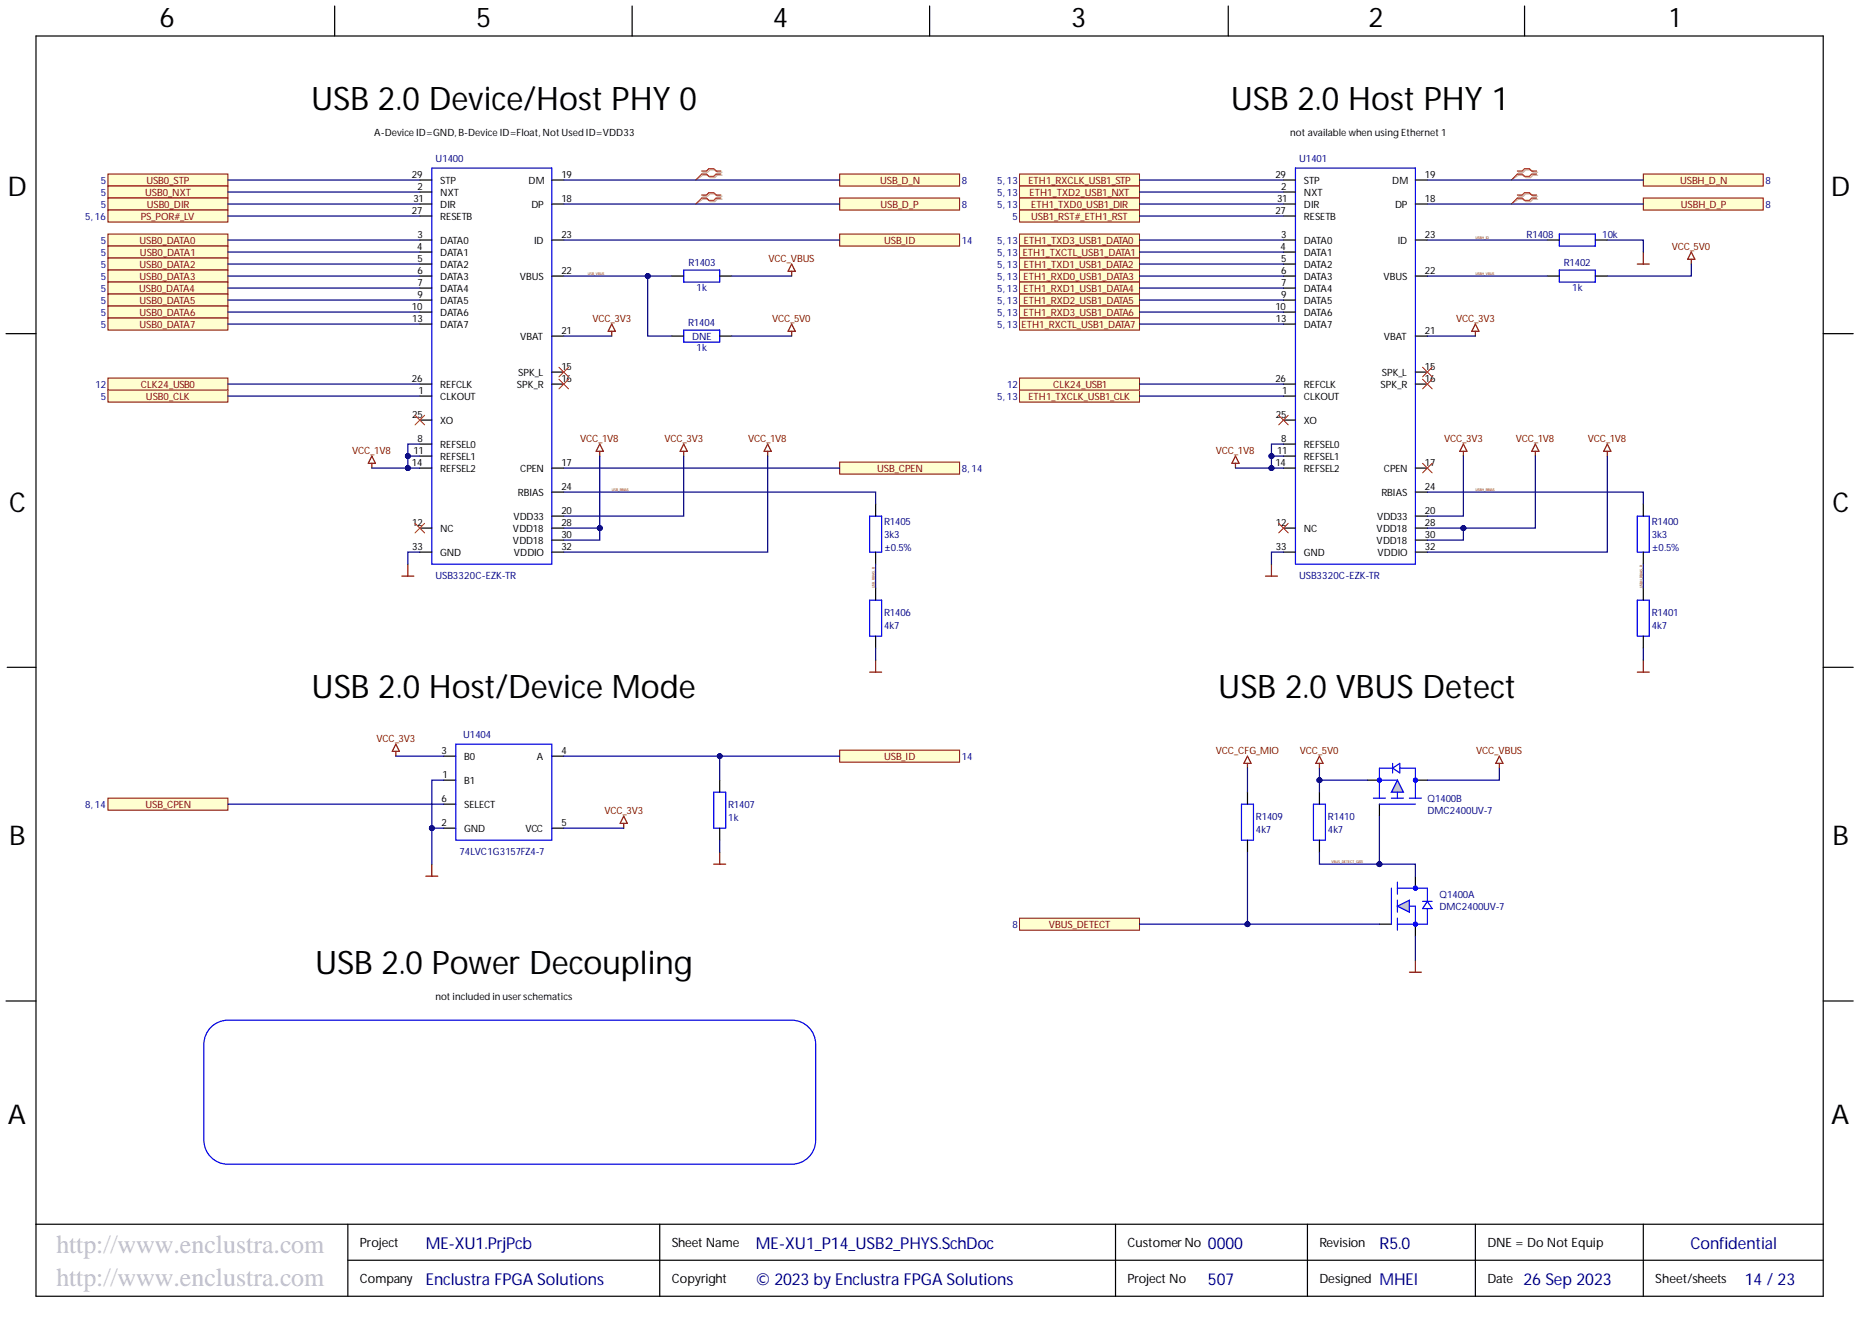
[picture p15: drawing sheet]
<svg xmlns="http://www.w3.org/2000/svg" width="393mm" height="282mm" viewBox="0 0 393 282" stroke-linecap="round" stroke-linejoin="round" font-family="sans-serif">
<defs><g id="words">
<g font-size="6.9">
<text x="65.8" y="23.2">USB 2.0 Device/Host PHY 0</text>
<text x="260.3" y="23.2">USB 2.0 Host PHY 1</text>
<text x="65.9" y="147.5">USB 2.0 Host/Device Mode</text>
<text x="257.6" y="147.5">USB 2.0 VBUS Detect</text>
<text x="66.6" y="205.9">USB 2.0 Power Decoupling</text>
</g>
<g font-size="5.8">
<text x="33.7" y="5.7">6</text>
<text x="100.7" y="5.7">5</text>
<text x="163.4" y="5.7">4</text>
<text x="226.5" y="5.7">3</text>
<text x="289.4" y="5.7">2</text>
<text x="353.1" y="5.7">1</text>
<text x="1.6" y="41.5">D</text>
<text x="387.2" y="41.5">D</text>
<text x="1.9" y="108.2">C</text>
<text x="387.5" y="108.2">C</text>
<text x="1.9" y="178.8">B</text>
<text x="387.5" y="178.8">B</text>
<text x="1.7" y="237.6">A</text>
<text x="387.3" y="237.6">A</text>
</g>
<g font-size="5.5" fill="#c0c0c0">
<text x="11.9" y="265">http://www.enclustra.com</text>
<text x="11.9" y="271.9">http://www.enclustra.com</text>
</g>
<g font-size="3.5" fill="#000080">
<text x="90.1" y="264.1">ME-XU1.PrjPcb</text>
<text x="159.8" y="264.1">ME-XU1_P14_USB2_PHYS.SchDoc</text>
<text x="255.4" y="264.1">0000</text>
<text x="357.5" y="264.1">Confidential</text>
<text x="90.1" y="271.7">Enclustra FPGA Solutions</text>
<text x="159.8" y="271.7">© 2023 by Enclustra FPGA Solutions</text>
<text x="255.4" y="271.7">507</text>
<text x="291.7" y="271.7">MHEI</text>
<text x="322.2" y="271.7">26 Sep 2023</text>
<text x="369" y="271.7">14 / 23</text>
</g>
<text font-size="3.5" fill="#00007c" x="291.7" y="264.1">R5.0</text>
<g font-size="2.7">
<text x="76.1" y="263.8">Project</text>
<text x="142.1" y="263.8">Sheet Name</text>
<text x="238.4" y="263.8">CustomerNo</text>
<text x="279" y="263.8">Revision</text>
<text x="314.5" y="263.8">DNE = Do Not Equip</text>
<text x="76.1" y="271.4">Company</text>
<text x="142.1" y="271.4">Copyright</text>
<text x="238.4" y="271.4">Project No</text>
<text x="279" y="271.4">Designed</text>
<text x="314.5" y="271.4">Date</text>
<text x="350.1" y="271.4">Sheet/sheets</text>
</g>
<g font-size="2.1">
<text x="79.1" y="28.8">A-Device ID=GND, B-Device ID=Float, Not Used ID=VDD33</text>
<text x="272.9" y="28.8">not available when using Ethernet 1</text>
<text x="87.1" y="37.6">29</text>
<text x="88.3" y="40.1">2</text>
<text x="93.1" y="41.5">NXT</text>
<text x="93.1" y="38.9">STP</text>
<text x="111.8" y="38.9">DM</text>
<text x="118.7" y="37.6">19</text>
<text x="269.7" y="37.6">29</text>
<text x="270.9" y="40.1">2</text>
<text x="275.7" y="41.5">NXT</text>
<text x="275.7" y="38.9">STP</text>
<text x="294.4" y="38.9">DM</text>
<text x="301.4" y="37.6">19</text>
<text x="87.1" y="45.2">27</text>
<text x="87.4" y="42.6">31</text>
<text x="93.1" y="46.5">RESETB</text>
<text x="93.1" y="44">DIR</text>
<text x="112.4" y="44">DP</text>
<text x="118.7" y="42.6">18</text>
<text x="269.7" y="45.2">27</text>
<text x="270.1" y="42.6">31</text>
<text x="275.7" y="46.5">RESETB</text>
<text x="275.7" y="44">DIR</text>
<text x="295" y="44">DP</text>
<text x="301.4" y="42.6">18</text>
<text x="88.2" y="52.8">4</text>
<text x="88.3" y="50.3">3</text>
<text x="93.1" y="51.6">DATA0</text>
<text x="113" y="51.6">ID</text>
<text x="118.7" y="50.3">23</text>
<text x="270.8" y="52.8">4</text>
<text x="270.9" y="50.3">3</text>
<text x="275.7" y="51.6">DATA0</text>
<text x="295.6" y="51.6">ID</text>
<text x="301.4" y="50.3">23</text>
<text x="88.3" y="55.3">5</text>
<text x="88.3" y="57.9">6</text>
<text x="93.1" y="54.1">DATA1</text>
<text x="93.1" y="56.7">DATA2</text>
<text x="93.1" y="59.2">DATA3</text>
<text x="109.9" y="59.2">VBUS</text>
<text x="118.7" y="57.9">22</text>
<text x="270.9" y="55.3">5</text>
<text x="270.9" y="57.9">6</text>
<text x="275.7" y="54.1">DATA1</text>
<text x="275.7" y="56.7">DATA2</text>
<text x="275.7" y="59.2">DATA3</text>
<text x="292.6" y="59.2">VBUS</text>
<text x="301.4" y="57.9">22</text>
<text x="87.1" y="65.5">10</text>
<text x="88.3" y="60.4">7</text>
<text x="88.3" y="62.9">9</text>
<text x="93.1" y="61.8">DATA4</text>
<text x="93.1" y="64.3">DATA5</text>
<text x="269.7" y="65.5">10</text>
<text x="270.9" y="60.4">7</text>
<text x="270.9" y="62.9">9</text>
<text x="275.7" y="61.8">DATA4</text>
<text x="275.7" y="64.3">DATA5</text>
<text x="87.2" y="68">13</text>
<text x="93.1" y="66.8">DATA6</text>
<text x="93.1" y="69.4">DATA7</text>
<text x="110" y="71.9">VBAT</text>
<text x="118.7" y="70.6">21</text>
<text x="269.8" y="68">13</text>
<text x="275.7" y="66.8">DATA6</text>
<text x="275.7" y="69.4">DATA7</text>
<text x="292.6" y="71.9">VBAT</text>
<text x="301.4" y="70.6">21</text>
<text x="87.1" y="80.7">26</text>
<text x="88.5" y="83.2">1</text>
<text x="93.1" y="82.1">REFCLK</text>
<text x="109.3" y="82.1">SPK_R</text>
<text x="109.6" y="79.5">SPK_L</text>
<text x="118.7" y="78.2">15</text>
<text x="118.7" y="80.7">16</text>
<text x="269.7" y="80.7">26</text>
<text x="271.2" y="83.2">1</text>
<text x="275.7" y="82.1">REFCLK</text>
<text x="292" y="82.1">SPK_R</text>
<text x="292.2" y="79.5">SPK_L</text>
<text x="301.4" y="78.2">15</text>
<text x="301.4" y="80.7">16</text>
<text x="87.2" y="88.3">25</text>
<text x="93.1" y="84.6">CLKOUT</text>
<text x="93.1" y="89.7">XO</text>
<text x="269.8" y="88.3">25</text>
<text x="275.7" y="84.6">CLKOUT</text>
<text x="275.7" y="89.7">XO</text>
<text x="87.4" y="95.9">11</text>
<text x="88.3" y="93.4">8</text>
<text x="93.1" y="94.8">REFSEL0</text>
<text x="270.1" y="95.9">11</text>
<text x="270.9" y="93.4">8</text>
<text x="275.7" y="94.8">REFSEL0</text>
<text x="87.1" y="98.5">14</text>
<text x="93.1" y="97.3">REFSEL1</text>
<text x="93.1" y="99.8">REFSEL2</text>
<text x="110" y="99.8">CPEN</text>
<text x="118.7" y="98.5">17</text>
<text x="269.7" y="98.5">14</text>
<text x="275.7" y="97.3">REFSEL1</text>
<text x="275.7" y="99.8">REFSEL2</text>
<text x="292.6" y="99.8">CPEN</text>
<text x="301.4" y="98.5">17</text>
<text x="109.5" y="104.9">RBIAS</text>
<text x="118.7" y="103.5">24</text>
<text x="292.1" y="104.9">RBIAS</text>
<text x="301.4" y="103.5">24</text>
<text x="87.2" y="111.2">12</text>
<text x="93.1" y="112.5">NC</text>
<text x="108.5" y="112.5">VDD18</text>
<text x="108.6" y="110">VDD33</text>
<text x="118.7" y="108.6">20</text>
<text x="118.7" y="111.2">28</text>
<text x="118.7" y="113.7">30</text>
<text x="269.8" y="111.2">12</text>
<text x="275.7" y="112.5">NC</text>
<text x="291.1" y="112.5">VDD18</text>
<text x="291.2" y="110">VDD33</text>
<text x="301.4" y="108.6">20</text>
<text x="301.4" y="111.2">28</text>
<text x="301.4" y="113.7">30</text>
<text x="87.2" y="116.2">33</text>
<text x="93.1" y="117.6">GND</text>
<text x="108.5" y="115.1">VDD18</text>
<text x="108.7" y="117.6">VDDIO</text>
<text x="118.7" y="116.2">32</text>
<text x="269.8" y="116.2">33</text>
<text x="275.7" y="117.6">GND</text>
<text x="291.1" y="115.1">VDD18</text>
<text x="291.3" y="117.6">VDDIO</text>
<text x="301.4" y="116.2">32</text>
<text x="93.3" y="159.4">3</text>
<text x="98.2" y="160.7">B0</text>
<text x="113.6" y="160.7">A</text>
<text x="118.7" y="159.4">4</text>
<text x="93.6" y="164.5">1</text>
<text x="98.2" y="165.8">B1</text>
<text x="93.3" y="169.5">6</text>
<text x="98.2" y="170.9">SELECT</text>
<text x="93.3" y="174.6">2</text>
<text x="98.2" y="176">GND</text>
<text x="111.1" y="176">VCC</text>
<text x="118.7" y="174.6">5</text>
<text x="92.1" y="211.5">not included in userschematics</text>
</g>
<g font-size="2.1" fill="#000080">
<text x="92.1" y="34.3">U1400</text>
<text x="274.7" y="34.3">U1401</text>
<text x="21.3" y="38.9">5</text>
<text x="21.3" y="41.5">5</text>
<text x="203.4" y="38.9">8</text>
<text x="210.9" y="38.9">5, 13</text>
<text x="210.9" y="41.5">5, 13</text>
<text x="373.4" y="38.9">8</text>
<text x="18" y="46.5">5, 16</text>
<text x="21.3" y="44">5</text>
<text x="203.4" y="44">8</text>
<text x="210.9" y="44">5, 13</text>
<text x="214.1" y="46.5">5</text>
<text x="373.4" y="44">8</text>
<text x="21.3" y="51.6">5</text>
<text x="203.4" y="51.6">14</text>
<text x="210.9" y="51.6">5, 13</text>
<text x="322.8" y="50.3">R1408</text>
<text x="338.8" y="50.3">10k</text>
<text x="21.3" y="54.1">5</text>
<text x="21.3" y="56.7">5</text>
<text x="21.3" y="59.2">5</text>
<text x="145.6" y="56.3">R1403</text>
<text x="210.9" y="54.1">5, 13</text>
<text x="210.9" y="56.7">5, 13</text>
<text x="210.9" y="59.2">5, 13</text>
<text x="330.7" y="56.3">R1402</text>
<text x="21.3" y="61.8">5</text>
<text x="21.3" y="64.3">5</text>
<text x="147.3" y="61.6">1k</text>
<text x="210.9" y="61.8">5, 13</text>
<text x="210.9" y="64.3">5, 13</text>
<text x="332.5" y="61.6">1k</text>
<text x="21.3" y="66.8">5</text>
<text x="21.3" y="69.4">5</text>
<text x="145.5" y="69">R1404</text>
<text x="146.4" y="71.8">DNE</text>
<text x="210.9" y="66.8">5, 13</text>
<text x="210.9" y="69.4">5, 13</text>
<text x="147.3" y="74.3">1k</text>
<text x="20.2" y="82.1">12</text>
<text x="213" y="82.1">12</text>
<text x="21.3" y="84.6">5</text>
<text x="210.9" y="84.6">5, 13</text>
<text x="203.4" y="99.8">8, 14</text>
<text x="187" y="110.9">R1405</text>
<text x="187" y="113.8">3k3</text>
<text x="349.3" y="110.9">R1400</text>
<text x="349.3" y="113.8">3k3</text>
<text x="187" y="116.5">±0.5%</text>
<text x="349.3" y="116.5">±0.5%</text>
<text x="92.1" y="122.3">USB3320C-EZK-TR</text>
<text x="274.7" y="122.3">USB3320C-EZK-TR</text>
<text x="187" y="130.2">R1406</text>
<text x="349.3" y="130.2">R1401</text>
<text x="187" y="133">4k7</text>
<text x="349.3" y="133">4k7</text>
<text x="97.9" y="156.1">U1404</text>
<text x="203.4" y="160.7">14</text>
<text x="18" y="170.9">8, 14</text>
<text x="154" y="170.8">R1407</text>
<text x="154" y="173.6">1k</text>
<text x="265.6" y="173.3">R1409</text>
<text x="280.8" y="173.3">R1410</text>
<text x="301.9" y="169.5">Q1400B</text>
<text x="301.9" y="172.1">DMC2400UV-7</text>
<text x="265.6" y="176.1">4k7</text>
<text x="280.8" y="176.1">4k7</text>
<text x="97.2" y="180.7">74LVC1G3157FZ4-7</text>
<text x="304.4" y="189.8">Q1400A</text>
<text x="214.1" y="196.3">8</text>
<text x="304.4" y="192.4">DMC2400UV-7</text>
</g>
<g font-size="2.1" fill="#800000">
<text x="30.7" y="41.5">USB0_NXT</text>
<text x="30.9" y="38.9">USB0_STP</text>
<text x="186.1" y="38.9">USB_D_N</text>
<text x="217.5" y="38.9">ETH1_RXCLK_USB1_STP</text>
<text x="217.7" y="41.5">ETH1_TXD2_USB1_NXT</text>
<text x="355.3" y="38.9">USBH_D_N</text>
<text x="29.8" y="46.5">PS_POR#_LV</text>
<text x="31" y="44">USB0_DIR</text>
<text x="186.2" y="44">USB_D_P</text>
<text x="218.1" y="44">ETH1_TXD0_USB1_DIR</text>
<text x="218.1" y="46.5">USB1_RST#_ETH1_RST</text>
<text x="355.5" y="44">USBH_D_P</text>
<text x="29.5" y="51.6">USB0_DATA0</text>
<text x="187" y="51.6">USB_ID</text>
<text x="216.5" y="51.6">ETH1_TXD3_USB1_DATA0</text>
<text x="353.5" y="52.8">VCC_5V0</text>
<text x="29.5" y="56.7">USB0_DATA2</text>
<text x="29.5" y="59.2">USB0_DATA3</text>
<text x="29.6" y="54.1">USB0_DATA1</text>
<text x="162.5" y="55.3">VCC_VBUS</text>
<text x="216.3" y="54.1">ETH1_TXCTL_USB1_DATA1</text>
<text x="216.5" y="59.2">ETH1_RXD0_USB1_DATA3</text>
<text x="216.5" y="56.7">ETH1_TXD1_USB1_DATA2</text>
<text x="29.4" y="61.8">USB0_DATA4</text>
<text x="29.5" y="64.3">USB0_DATA5</text>
<text x="216.5" y="61.8">ETH1_RXD1_USB1_DATA4</text>
<text x="216.5" y="64.3">ETH1_RXD2_USB1_DATA5</text>
<text x="29.5" y="66.8">USB0_DATA6</text>
<text x="29.5" y="69.4">USB0_DATA7</text>
<text x="125.3" y="68">VCC_3V3</text>
<text x="163.3" y="68">VCC_5V0</text>
<text x="216" y="69.4">ETH1_RXCTL_USB1_DATA7</text>
<text x="216.5" y="66.8">ETH1_RXD3_USB1_DATA6</text>
<text x="307.9" y="68">VCC_3V3</text>
<text x="29.8" y="82.1">CLK24_USB0</text>
<text x="222.7" y="82.1">CLK24_USB1</text>
<text x="30.9" y="84.6">USB0_CLK</text>
<text x="217.5" y="84.6">ETH1_TXCLK_USB1_CLK</text>
<text x="74.5" y="95.9">VCC_1V8</text>
<text x="122.7" y="93.4">VCC_1V8</text>
<text x="140.5" y="93.4">VCC_3V3</text>
<text x="158.2" y="93.4">VCC_1V8</text>
<text x="257.1" y="95.9">VCC_1V8</text>
<text x="305.4" y="93.4">VCC_3V3</text>
<text x="320.5" y="93.4">VCC_1V8</text>
<text x="335.8" y="93.4">VCC_1V8</text>
<text x="185.5" y="99.8">USB_CPEN</text>
<text x="79.7" y="156.8">VCC_3V3</text>
<text x="187" y="160.7">USB_ID</text>
<text x="257.1" y="159.4">VCC_CFG_MIO</text>
<text x="274.9" y="159.4">VCC_5V0</text>
<text x="312.2" y="159.4">VCC_VBUS</text>
<text x="30.8" y="170.9">USB_CPEN</text>
<text x="127.8" y="172.1">VCC_3V3</text>
<text x="221.8" y="196.3">VBUS_DETECT</text>
</g>
<g font-size=".8" fill="#800000">
<text x="312" y="50.6">USBH_ID</text>
<text x="124.3" y="58.2">USB_VBUS</text>
<text x="312" y="58.2">USBH_VBUS</text>
<text x="129.4" y="103.9">USB_RBIAS</text>
<text x="312" y="103.9">USBH_RBIAS</text>
<text x="185" y="124.4" transform="rotate(-90 185 124.4)">USB_RBIAS_R</text>
<text x="347.4" y="124.4" transform="rotate(-90 347.4 124.4)">USBH_RBIAS_R</text>
<text x="281.6" y="182.6">VBUS_DETECT_GATE</text>
</g>
</g></defs>
<g fill="none" stroke="#000" stroke-width=".25">
<path d="M7.6 7.6h378v266.5h-378zM70.8 1.3v6.3M133.7 1.3v6.3M196.6 1.3v6.3M259.8 1.3v6.3M322.4 1.3v6.3M88.8 38.1h2.5M116.7 38.1h2.5M271.4 38.1h2.6M299.3 38.1h2.6M88.8 40.6h2.5M88.8 50.8h2.5"/>
<path d="M88.8 53.3h2.5M88.8 55.8h2.5M88.8 58.4h2.5M88.8 43.1h2.5M88.8 45.7h2.5M116.7 50.8h2.5M116.7 58.4h2.5M116.7 43.1h2.5M142.1 58.4h2.5M152.2 58.4h2.5M271.4 40.6h2.6M271.4 50.8h2.6"/>
<path d="M271.4 53.3h2.6M271.4 55.8h2.6M271.4 58.4h2.6M271.4 43.1h2.6M271.4 45.7h2.6M299.3 50.8h2.6M299.3 58.4h2.6M299.3 43.1h2.6M327.2 50.8h2.6M327.2 58.4h2.6M337.4 50.8h2.5M337.4 58.4h2.5"/>
<path d="M1.3 70.6h6.3M88.8 60.9h2.5M88.8 63.4h2.5M88.8 66h2.5M88.8 68.5h2.5M116.7 78.7h2.5M116.7 71.1h2.5M142.1 71.1h2.5M152.2 71.1h2.5M271.4 60.9h2.6M271.4 63.4h2.6M271.4 66h2.6"/>
<path d="M271.4 68.5h2.6M299.3 78.7h2.6M299.3 71.1h2.6M385.6 70.6h6.3M88.8 83.8h2.5M88.8 93.9h2.5M88.8 96.4h2.5M88.8 99h2.5M88.8 81.2h2.5M88.8 88.8h2.5M116.7 99h2.5M116.7 81.2h2.5"/>
<path d="M271.4 83.8h2.6M271.4 93.9h2.6M271.4 96.4h2.6M271.4 99h2.6M271.4 81.2h2.6M271.4 88.8h2.6M299.3 99h2.6M299.3 81.2h2.6M88.8 111.7h2.5M88.8 116.7h2.5M116.7 111.7h2.5M116.7 109.1h2.5"/>
<path d="M116.7 104.1h2.5M116.7 114.2h2.5M116.7 116.7h2.5M271.4 111.7h2.6M271.4 116.7h2.6M299.3 111.7h2.6M299.3 109.1h2.6M299.3 104.1h2.6M299.3 114.2h2.6M299.3 116.7h2.6M185.2 124.4v2.5M185.2 134.5v2.5"/>
<path d="M347.5 124.4v2.5M347.5 134.5v2.5M1.5 141.1h6.1M93.9 159.9h2.5M116.7 159.9h2.5M385.6 141.1h6.3M93.9 165h2.5M93.9 170h2.5M93.9 175.1h2.5M116.7 175.1h2.5M152.2 165v2.5M152.2 175.1v2.6"/>
<path d="M263.8 167.5v2.5M263.8 177.7v2.5M279 167.5v2.5M279 177.7v2.5M1.3 211.7h6.3M385.6 211.7h6.3M7.6 258.9h378M73.6 258.9v15.2M139.5 258.9v15.2M235.9 258.9v15.2M276.5 258.9v15.2M312 258.9v15.2"/>
<path d="M347.5 258.9v15.2M73.6 266.5h312"/>
</g>
<path d="M91.3 35.5h25.4v83.8h-25.4zM274 35.5h25.3v83.8h-25.3zM144.6 57.1h7.6v2.5h-7.6zM329.8 57.1h7.6v2.5h-7.6zM329.8 49.5h7.6v2.5h-7.6zM144.6 69.8h7.6v2.5h-7.6zM183.9 126.9h2.5v7.6h-2.5zM346.3 126.9h2.5v7.6h-2.5zM96.4 157.4h20.3v20.3h-20.3zM150.9 167.5h2.6v7.6h-2.6zM262.5 170h2.6v7.7h-2.6zM277.8 170h2.5v7.7h-2.5z" fill="none" stroke="#00f" stroke-width=".25"/>
<path d="M22.8 36.8h25.4v2.5h-25.4z" fill-rule="evenodd" fill="#ffffd0"/>
<path d="M22.8 36.8h25.4v2.5h-25.4z" fill="none" stroke="#800000" stroke-width=".21"/>
<path d="M22.8 39.3h25.4v2.6h-25.4z" fill-rule="evenodd" fill="#ffffd0"/>
<path d="M22.8 39.3h25.4v2.6h-25.4z" fill="none" stroke="#800000" stroke-width=".21"/>
<path d="M22.8 41.9h25.4v2.5h-25.4z" fill-rule="evenodd" fill="#ffffd0"/>
<path d="M22.8 41.9h25.4v2.5h-25.4z" fill="none" stroke="#800000" stroke-width=".21"/>
<path d="M22.8 44.4h25.4v2.6h-25.4z" fill-rule="evenodd" fill="#ffffd0"/>
<path d="M22.8 44.4h25.4v2.6h-25.4z" fill="none" stroke="#800000" stroke-width=".21"/>
<path d="M22.8 82.5h25.4v2.5h-25.4z" fill-rule="evenodd" fill="#ffffd0"/>
<path d="M22.8 82.5h25.4v2.5h-25.4z" fill="none" stroke="#800000" stroke-width=".21"/>
<path d="M129.4 68.5l.7 1.5h-1.5zM129.4 70v1.1M86.2 119.3v2.5M85 121.8h2.5" fill="none" stroke="#800000" stroke-width=".25"/>
<path d="M22.8 49.5h25.4v2.5h-25.4z" fill-rule="evenodd" fill="#ffffd0"/>
<path d="M22.8 49.5h25.4v2.5h-25.4z" fill="none" stroke="#800000" stroke-width=".21"/>
<path d="M22.8 52h25.4v2.6h-25.4z" fill-rule="evenodd" fill="#ffffd0"/>
<path d="M22.8 52h25.4v2.6h-25.4z" fill="none" stroke="#800000" stroke-width=".21"/>
<path d="M22.8 54.6h25.4v2.5h-25.4z" fill-rule="evenodd" fill="#ffffd0"/>
<path d="M22.8 54.6h25.4v2.5h-25.4z" fill="none" stroke="#800000" stroke-width=".21"/>
<path d="M22.8 57.1h25.4v2.5h-25.4z" fill-rule="evenodd" fill="#ffffd0"/>
<path d="M22.8 57.1h25.4v2.5h-25.4z" fill="none" stroke="#800000" stroke-width=".21"/>
<path d="M22.8 59.6h25.4v2.6h-25.4z" fill-rule="evenodd" fill="#ffffd0"/>
<path d="M22.8 59.6h25.4v2.6h-25.4z" fill="none" stroke="#800000" stroke-width=".21"/>
<path d="M22.8 62.2h25.4v2.5h-25.4z" fill-rule="evenodd" fill="#ffffd0"/>
<path d="M22.8 62.2h25.4v2.5h-25.4z" fill="none" stroke="#800000" stroke-width=".21"/>
<path d="M22.8 64.7h25.4v2.6h-25.4z" fill-rule="evenodd" fill="#ffffd0"/>
<path d="M22.8 64.7h25.4v2.6h-25.4z" fill="none" stroke="#800000" stroke-width=".21"/>
<path d="M22.8 67.3h25.4v2.5h-25.4z" fill-rule="evenodd" fill="#ffffd0"/>
<path d="M22.8 67.3h25.4v2.5h-25.4z" fill="none" stroke="#800000" stroke-width=".21"/>
<path d="M177.6 36.8h25.3v2.5h-25.3z" fill-rule="evenodd" fill="#ffffd0"/>
<path d="M177.6 36.8h25.3v2.5h-25.3z" fill="none" stroke="#800000" stroke-width=".21"/>
<path d="M177.6 41.9h25.3v2.5h-25.3z" fill-rule="evenodd" fill="#ffffd0"/>
<path d="M177.6 41.9h25.3v2.5h-25.3z" fill="none" stroke="#800000" stroke-width=".21"/>
<path d="M144.6 93.9l.7 1.5h-1.5zM144.6 95.4v1M185.2 139.6v2.5M183.9 142.1h2.5" fill="none" stroke="#800000" stroke-width=".25"/>
<path d="M177.6 97.7h25.3v2.5h-25.3z" fill-rule="evenodd" fill="#ffffd0"/>
<path d="M177.6 97.7h25.3v2.5h-25.3z" fill="none" stroke="#800000" stroke-width=".21"/>
<g fill="none" stroke="#800000" stroke-width=".25">
<path d="M167.4 57.4v1M167.4 55.8l.8 1.6h-1.5zM167.4 68.5l.8 1.5h-1.5zM167.4 70v1.1M78.6 96.4l.8 1.6h-1.5zM78.6 98v1M126.8 93.9l.8 1.5h-1.5zM126.8 95.4v1M162.3 93.9l.8 1.5h-1.5zM162.3 95.4v1M131.9 172.6l.8 1.5h-1.6zM131.9 174.1v1"/>
<path d="M90.1 185.3h2.5M91.3 182.7v2.6"/>
</g>
<path d="M22.8 168.8h25.4v2.5h-25.4z" fill-rule="evenodd" fill="#ffffd0"/>
<path d="M22.8 168.8h25.4v2.5h-25.4z" fill="none" stroke="#800000" stroke-width=".21"/>
<path d="M177.6 158.6h25.3v2.6h-25.3z" fill-rule="evenodd" fill="#ffffd0"/>
<path d="M177.6 158.6h25.3v2.6h-25.3z" fill="none" stroke="#800000" stroke-width=".21"/>
<path d="M83.7 157.4l.8 1.5h-1.6zM83.7 158.9v1M150.9 182.7h2.6M152.2 180.2v2.5" fill="none" stroke="#800000" stroke-width=".25"/>
<path d="M215.6 36.8h25.4v2.5h-25.4z" fill-rule="evenodd" fill="#ffffd0"/>
<path d="M215.6 36.8h25.4v2.5h-25.4z" fill="none" stroke="#800000" stroke-width=".21"/>
<path d="M215.6 39.3h25.4v2.6h-25.4z" fill-rule="evenodd" fill="#ffffd0"/>
<path d="M215.6 39.3h25.4v2.6h-25.4z" fill="none" stroke="#800000" stroke-width=".21"/>
<path d="M215.6 41.9h25.4v2.5h-25.4z" fill-rule="evenodd" fill="#ffffd0"/>
<path d="M215.6 41.9h25.4v2.5h-25.4z" fill="none" stroke="#800000" stroke-width=".21"/>
<path d="M215.6 44.4h25.4v2.6h-25.4z" fill-rule="evenodd" fill="#ffffd0"/>
<path d="M215.6 44.4h25.4v2.6h-25.4z" fill="none" stroke="#800000" stroke-width=".21"/>
<path d="M215.6 82.5h25.4v2.5h-25.4z" fill-rule="evenodd" fill="#ffffd0"/>
<path d="M215.6 82.5h25.4v2.5h-25.4z" fill="none" stroke="#800000" stroke-width=".21"/>
<path d="M312 68.5l.8 1.5h-1.6zM312 70v1.1M268.9 119.3v2.5M267.6 121.8h2.6" fill="none" stroke="#800000" stroke-width=".25"/>
<path d="M215.6 49.5h25.4v2.5h-25.4z" fill-rule="evenodd" fill="#ffffd0"/>
<path d="M215.6 49.5h25.4v2.5h-25.4z" fill="none" stroke="#800000" stroke-width=".21"/>
<path d="M215.6 52h25.4v2.6h-25.4z" fill-rule="evenodd" fill="#ffffd0"/>
<path d="M215.6 52h25.4v2.6h-25.4z" fill="none" stroke="#800000" stroke-width=".21"/>
<path d="M215.6 54.6h25.4v2.5h-25.4z" fill-rule="evenodd" fill="#ffffd0"/>
<path d="M215.6 54.6h25.4v2.5h-25.4z" fill="none" stroke="#800000" stroke-width=".21"/>
<path d="M215.6 57.1h25.4v2.5h-25.4z" fill-rule="evenodd" fill="#ffffd0"/>
<path d="M215.6 57.1h25.4v2.5h-25.4z" fill="none" stroke="#800000" stroke-width=".21"/>
<path d="M215.6 59.6h25.4v2.6h-25.4z" fill-rule="evenodd" fill="#ffffd0"/>
<path d="M215.6 59.6h25.4v2.6h-25.4z" fill="none" stroke="#800000" stroke-width=".21"/>
<path d="M215.6 62.2h25.4v2.5h-25.4z" fill-rule="evenodd" fill="#ffffd0"/>
<path d="M215.6 62.2h25.4v2.5h-25.4z" fill="none" stroke="#800000" stroke-width=".21"/>
<path d="M215.6 64.7h25.4v2.6h-25.4z" fill-rule="evenodd" fill="#ffffd0"/>
<path d="M215.6 64.7h25.4v2.6h-25.4z" fill="none" stroke="#800000" stroke-width=".21"/>
<path d="M215.6 67.3h25.4v2.5h-25.4z" fill-rule="evenodd" fill="#ffffd0"/>
<path d="M215.6 67.3h25.4v2.5h-25.4z" fill="none" stroke="#800000" stroke-width=".21"/>
<path d="M347.5 36.8h25.4v2.5h-25.4z" fill-rule="evenodd" fill="#ffffd0"/>
<path d="M347.5 36.8h25.4v2.5h-25.4z" fill="none" stroke="#800000" stroke-width=".21"/>
<path d="M347.5 41.9h25.4v2.5h-25.4z" fill-rule="evenodd" fill="#ffffd0"/>
<path d="M347.5 41.9h25.4v2.5h-25.4z" fill="none" stroke="#800000" stroke-width=".21"/>
<path d="M357.7 53.3l.7 1.5h-1.5zM357.7 54.8v1M261.3 96.4l.7 1.6h-1.5zM261.3 98v1M309.5 93.9l.7 1.5h-1.5zM309.5 95.4v1M324.7 93.9l.8 1.5h-1.6zM324.7 95.4v1M339.9 93.9l.8 1.5h-1.6zM339.9 95.4v1M347.5 139.6v2.5M346.3 142.1h2.5" fill="none" stroke="#800000" stroke-width=".25"/>
<path d="M22.8 79.9h25.4v2.6h-25.4z" fill-rule="evenodd" fill="#ffffd0"/>
<path d="M22.8 79.9h25.4v2.6h-25.4z" fill="none" stroke="#800000" stroke-width=".21"/>
<path d="M215.6 79.9h25.4v2.6h-25.4z" fill-rule="evenodd" fill="#ffffd0"/>
<path d="M215.6 79.9h25.4v2.6h-25.4z" fill="none" stroke="#800000" stroke-width=".21"/>
<path d="M177.6 49.5h25.3v2.5h-25.3z" fill-rule="evenodd" fill="#ffffd0"/>
<path d="M177.6 49.5h25.3v2.5h-25.3z" fill="none" stroke="#800000" stroke-width=".21"/>
<path d="M279 159.9l.8 1.5h-1.5zM279 161.4v1" fill="none" stroke="#800000" stroke-width=".25"/>
<path d="M215.6 194.2h25.4v2.5h-25.4z" fill-rule="evenodd" fill="#ffffd0"/>
<path d="M215.6 194.2h25.4v2.5h-25.4z" fill="none" stroke="#800000" stroke-width=".21"/>
<path d="M346.3 55.8h2.5M347.5 53.3v2.5M263.8 159.9l.8 1.5h-1.6zM317.1 159.9l.7 1.5h-1.5zM263.8 161.4v1M317.1 161.4v1M298.1 205.6h2.5M299.3 203v2.6" fill="none" stroke="#800000" stroke-width=".25"/>
<g fill="none" stroke="#f00" stroke-width=".21">
<path d="M148.4 36.8l-1.3 1.3M320.9 36.8l-1.3 1.3M148.4 41.9l-1.3 1.2M320.9 41.9l-1.3 1.2M118.2 77.7l2 2M120.2 77.7l-2 2M300.8 77.7l2.1 2M302.9 77.7l-2.1 2M87.8 87.8l2 2M89.8 87.8l-2 2M118.2 80.2l2 2M120.2 80.2l-2 2"/>
<path d="M270.4 87.8l2 2M272.4 87.8l-2 2M300.8 80.2l2.1 2M300.8 98l2.1 2M302.9 80.2l-2.1 2M302.9 98l-2.1 2M87.8 110.7l2 2M89.8 110.7l-2 2M270.4 110.7l2 2M272.4 110.7l-2 2"/>
</g>
<path d="M183.9 109.1h2.5v7.6h-2.5zM346.3 109.1h2.5v7.6h-2.5zM295.5 186.5v2.6M295.5 190.3v2.6M295.5 194.2v2.5M44.9 216.9a5.1 5.1 0 0 1 3.3-1.2h119.2a5.1 5.1 0 0 1 5.1 5.1v20.3a5.1 5.1 0 0 1-5.1 5.1h-119.2a5.1 5.1 0 0 1-5.1-5.1v-20.3a5.1 5.1 0 0 1 1.8-3.9z" fill="none" stroke="#00f" stroke-width=".25"/>
<path d="M185.2 106.6v2.5M185.2 116.7v2.6M347.5 106.6v2.5M347.5 116.7v2.6M291.7 195.4h2.6M299.3 185.3v2.5M299.3 195.4v2.6" fill="none" stroke="#000" stroke-width=".25"/>
<path d="M148.6 36.4h1.1l.5-.5h1l.5 .5h1M148.6 37.1h1.1l.5 .5h1l.5-.5h1M321.1 36.4h1.1l.5-.5h1l.5 .5h1M321.1 37.1h1.1l.5 .5h1l.5-.5h1M148.6 41.5h1.1l.5-.5h1l.5 .5h1M148.6 42.1h1.1l.5 .5h1l.5-.5h1M321.1 41.5h1.1l.5-.5h1l.5 .5h1M321.1 42.1h1.1l.5 .5h1l.5-.5h1" fill="none" stroke="#d0a3a3" stroke-width=".25"/>
<path d="M148.6 37.1l-1.5 1M321.1 37.1l-1.5 1M148.6 42.1l-1.5 1M321.1 42.1l-1.5 1" fill="none" stroke="#d0a3a3" stroke-width=".21"/>
<path d="M148.4 36.2h1l.5-.5h1l.5 .5h1.1M148.4 36.8h1l.5 .5h1l.5-.5h1.1M320.9 36.2h1l.5-.5h1l.5 .5h1M320.9 36.8h1l.5 .5h1l.5-.5h1M148.4 41.2h1l.5-.5h1l.5 .5h1.1M148.4 41.9h1l.5 .5h1l.5-.5h1.1M320.9 41.2h1l.5-.5h1l.5 .5h1M320.9 41.9h1l.5 .5h1l.5-.5h1" fill="none" stroke="#f00" stroke-width=".25"/>
<path d="M295.5 191.6l2.6-1.3v2.6z" fill="#c0c0c0"/>
<path d="M290.4 168.8h2.6M294.3 168.8h2.5M298.1 168.8h2.5M294.3 187.8v7.6M295.5 191.6l2.6-1.3v2.6zM295.5 187.8h6.4v2.8M298.1 191.6h1.2v3.8M300.8 190.6h2.1M301.9 190.6l1 1.5h-2.1zM301.9 192.1v3.3h-6.4" fill="none" stroke="#00f" stroke-width=".25"/>
<g fill="none" stroke="#00f" stroke-width=".76">
<circle cx="299.3" cy="187.8" r=".15"/>
<circle cx="299.3" cy="195.4" r=".15"/>
</g>
<path d="M289.2 165h2.5M291.7 170v2.6M299.3 165h2.6" fill="none" stroke="#000" stroke-width=".25"/>
<path d="M295.5 165l1.3 2.5h-2.5z" fill="#c0c0c0"/>
<path d="M291.7 170h7.6M291.7 165h3.8M294.5 162.4l1.5-1v2zM294.5 162.4h-2.8v6.4M294.5 161.4v2M295.5 165l1.3 2.5h-2.5zM295.5 167.5v1.3M296 162.4h3.3v6.4" fill="none" stroke="#00f" stroke-width=".25"/>
<g fill="none" stroke="#00f" stroke-width=".76">
<circle cx="291.7" cy="165" r=".15"/>
<circle cx="299.3" cy="165" r=".15"/>
</g>
<path d="M88.8 116.7h-2.6v2.6M185.2 137v2.6M91.3 175.1h2.6" fill="none" stroke="#000080" stroke-width=".25"/>
<circle cx="91.3" cy="175.1" r=".51" fill="#000080"/>
<circle cx="91.3" cy="175.1" r=".51" fill="none" stroke="#000080" stroke-width=".21"/>
<path d="M93.9 165h-2.6v10.1" fill="none" stroke="#000080" stroke-width=".25"/>
<circle cx="91.3" cy="175.1" r=".51" fill="#000080"/>
<circle cx="91.3" cy="175.1" r=".51" fill="none" stroke="#000080" stroke-width=".21"/>
<path d="M91.3 175.1v7.6" fill="none" stroke="#000080" stroke-width=".25"/>
<circle cx="91.3" cy="175.1" r=".51" fill="#000080"/>
<circle cx="91.3" cy="175.1" r=".51" fill="none" stroke="#000080" stroke-width=".21"/>
<path d="M339.9 50.8h7.6v2.5M86.2 96.4h2.6M271.4 116.7h-2.5v2.6M347.5 137v2.6M152.2 177.7v2.5M299.3 198v5" fill="none" stroke="#000080" stroke-width=".25"/>
<circle cx="86.2" cy="96.4" r=".51" fill="#000080"/>
<circle cx="86.2" cy="96.4" r=".51" fill="none" stroke="#000080" stroke-width=".21"/>
<path d="M86.2 99h2.6" fill="none" stroke="#000080" stroke-width=".25"/>
<circle cx="86.2" cy="99" r=".51" fill="#000080"/>
<circle cx="86.2" cy="99" r=".51" fill="none" stroke="#000080" stroke-width=".21"/>
<path d="M78.6 99h7.6" fill="none" stroke="#000080" stroke-width=".25"/>
<circle cx="86.2" cy="99" r=".51" fill="#000080"/>
<circle cx="86.2" cy="99" r=".51" fill="none" stroke="#000080" stroke-width=".21"/>
<path d="M88.8 93.9h-2.6v2.5M162.3 96.4v20.3h-43.1" fill="none" stroke="#000080" stroke-width=".25"/>
<circle cx="86.2" cy="96.4" r=".51" fill="#000080"/>
<circle cx="86.2" cy="96.4" r=".51" fill="none" stroke="#000080" stroke-width=".21"/>
<path d="M119.2 111.7h7.6" fill="none" stroke="#000080" stroke-width=".25"/>
<circle cx="126.8" cy="111.7" r=".51" fill="#000080"/>
<circle cx="126.8" cy="111.7" r=".51" fill="none" stroke="#000080" stroke-width=".21"/>
<path d="M126.8 111.7v2.5h-7.6" fill="none" stroke="#000080" stroke-width=".25"/>
<circle cx="126.8" cy="111.7" r=".51" fill="#000080"/>
<circle cx="126.8" cy="111.7" r=".51" fill="none" stroke="#000080" stroke-width=".21"/>
<path d="M126.8 96.4v15.3" fill="none" stroke="#000080" stroke-width=".25"/>
<circle cx="126.8" cy="111.7" r=".51" fill="#000080"/>
<circle cx="126.8" cy="111.7" r=".51" fill="none" stroke="#000080" stroke-width=".21"/>
<path d="M268.9 96.4h2.5" fill="none" stroke="#000080" stroke-width=".25"/>
<circle cx="268.9" cy="96.4" r=".51" fill="#000080"/>
<circle cx="268.9" cy="96.4" r=".51" fill="none" stroke="#000080" stroke-width=".21"/>
<path d="M268.9 99h2.5" fill="none" stroke="#000080" stroke-width=".25"/>
<circle cx="268.9" cy="99" r=".51" fill="#000080"/>
<circle cx="268.9" cy="99" r=".51" fill="none" stroke="#000080" stroke-width=".21"/>
<path d="M261.3 99h7.6" fill="none" stroke="#000080" stroke-width=".25"/>
<circle cx="268.9" cy="99" r=".51" fill="#000080"/>
<circle cx="268.9" cy="99" r=".51" fill="none" stroke="#000080" stroke-width=".21"/>
<path d="M271.4 93.9h-2.5v2.5M339.9 96.4v20.3h-38" fill="none" stroke="#000080" stroke-width=".25"/>
<circle cx="268.9" cy="96.4" r=".51" fill="#000080"/>
<circle cx="268.9" cy="96.4" r=".51" fill="none" stroke="#000080" stroke-width=".21"/>
<path d="M301.9 111.7h7.6" fill="none" stroke="#000080" stroke-width=".25"/>
<circle cx="309.5" cy="111.7" r=".51" fill="#000080"/>
<circle cx="309.5" cy="111.7" r=".51" fill="none" stroke="#000080" stroke-width=".21"/>
<path d="M309.5 111.7v2.5h-7.6" fill="none" stroke="#000080" stroke-width=".25"/>
<circle cx="309.5" cy="111.7" r=".51" fill="#000080"/>
<circle cx="309.5" cy="111.7" r=".51" fill="none" stroke="#000080" stroke-width=".21"/>
<path d="M324.7 96.4v15.3h-15.2" fill="none" stroke="#000080" stroke-width=".25"/>
<circle cx="309.5" cy="111.7" r=".51" fill="#000080"/>
<circle cx="309.5" cy="111.7" r=".51" fill="none" stroke="#000080" stroke-width=".21"/>
<path d="M86.2 96.4v2.6" fill="none" stroke="#000080" stroke-width=".25"/>
<circle cx="86.2" cy="99" r=".51" fill="#000080"/>
<circle cx="86.2" cy="99" r=".51" fill="none" stroke="#000080" stroke-width=".21"/>
<circle cx="86.2" cy="96.4" r=".51" fill="#000080"/>
<circle cx="86.2" cy="96.4" r=".51" fill="none" stroke="#000080" stroke-width=".21"/>
<path d="M268.9 96.4v2.6" fill="none" stroke="#000080" stroke-width=".25"/>
<circle cx="268.9" cy="99" r=".51" fill="#000080"/>
<circle cx="268.9" cy="99" r=".51" fill="none" stroke="#000080" stroke-width=".21"/>
<circle cx="268.9" cy="96.4" r=".51" fill="#000080"/>
<circle cx="268.9" cy="96.4" r=".51" fill="none" stroke="#000080" stroke-width=".21"/>
<g fill="none" stroke="#000080" stroke-width=".25">
<path d="M241 38.1h30.4M241 43.1h30.4M241 55.8h30.4M241 40.6h30.4M241 50.8h30.4M241 53.3h30.4M241 58.4h30.4M119.2 71.1h10.2M241 60.9h30.4M241 63.4h30.4M241 66h30.4M241 68.5h30.4"/>
<path d="M301.9 71.1h10.1M144.6 96.4v12.7h-25.4M241 83.8h30.4M309.5 96.4v12.7h-7.6M83.7 159.9h10.2M263.8 180.2v15.2"/>
</g>
<circle cx="263.8" cy="195.4" r=".51" fill="#000080"/>
<circle cx="263.8" cy="195.4" r=".51" fill="none" stroke="#000080" stroke-width=".21"/>
<path d="M263.8 195.4h27.9" fill="none" stroke="#000080" stroke-width=".25"/>
<circle cx="263.8" cy="195.4" r=".51" fill="#000080"/>
<circle cx="263.8" cy="195.4" r=".51" fill="none" stroke="#000080" stroke-width=".21"/>
<path d="M119.2 38.1h58.4M301.9 38.1h45.6M119.2 43.1h58.4M301.9 43.1h45.6M357.7 55.8v2.6h-17.8M154.7 71.1h12.7M119.2 99h58.4M279 162.4v2.6" fill="none" stroke="#000080" stroke-width=".25"/>
<circle cx="279" cy="165" r=".51" fill="#000080"/>
<circle cx="279" cy="165" r=".51" fill="none" stroke="#000080" stroke-width=".21"/>
<path d="M279 165h10.2" fill="none" stroke="#000080" stroke-width=".25"/>
<circle cx="279" cy="165" r=".51" fill="#000080"/>
<circle cx="279" cy="165" r=".51" fill="none" stroke="#000080" stroke-width=".21"/>
<path d="M279 165v2.5" fill="none" stroke="#000080" stroke-width=".25"/>
<circle cx="279" cy="165" r=".51" fill="#000080"/>
<circle cx="279" cy="165" r=".51" fill="none" stroke="#000080" stroke-width=".21"/>
<path d="M119.2 50.8h58.4M154.7 58.4h12.7M241 45.7h30.4M48.2 81.2h40.6M241 81.2h30.4M317.1 162.4v2.6h-15.2M291.7 182.7h7.6v2.6" fill="none" stroke="#000080" stroke-width=".25"/>
<circle cx="291.7" cy="182.7" r=".51" fill="#000080"/>
<circle cx="291.7" cy="182.7" r=".51" fill="none" stroke="#000080" stroke-width=".21"/>
<path d="M279 180.2v2.5h12.7" fill="none" stroke="#000080" stroke-width=".25"/>
<circle cx="291.7" cy="182.7" r=".51" fill="#000080"/>
<circle cx="291.7" cy="182.7" r=".51" fill="none" stroke="#000080" stroke-width=".21"/>
<path d="M291.7 172.6v10.1" fill="none" stroke="#000080" stroke-width=".25"/>
<circle cx="291.7" cy="182.7" r=".51" fill="#000080"/>
<circle cx="291.7" cy="182.7" r=".51" fill="none" stroke="#000080" stroke-width=".21"/>
<path d="M137 58.4h5.1M301.9 58.4h25.3M301.9 50.8h25.3M301.9 104.1h45.6v2.5M347.5 119.3v5.1" fill="none" stroke="#000080" stroke-width=".25"/>
<circle cx="137" cy="58.4" r=".51" fill="#000080"/>
<circle cx="137" cy="58.4" r=".51" fill="none" stroke="#000080" stroke-width=".21"/>
<path d="M119.2 58.4h17.8" fill="none" stroke="#000080" stroke-width=".25"/>
<circle cx="137" cy="58.4" r=".51" fill="#000080"/>
<circle cx="137" cy="58.4" r=".51" fill="none" stroke="#000080" stroke-width=".21"/>
<path d="M137 58.4v12.7h5.1" fill="none" stroke="#000080" stroke-width=".25"/>
<circle cx="137" cy="58.4" r=".51" fill="#000080"/>
<circle cx="137" cy="58.4" r=".51" fill="none" stroke="#000080" stroke-width=".21"/>
<g fill="none" stroke="#000080" stroke-width=".25">
<path d="M48.2 38.1h40.6M48.2 45.7h40.6M48.2 43.1h40.6M48.2 55.8h40.6M48.2 40.6h40.6M48.2 50.8h40.6M48.2 53.3h40.6M48.2 58.4h40.6M48.2 60.9h40.6M48.2 63.4h40.6M48.2 66h40.6M48.2 68.5h40.6"/>
<path d="M48.2 83.8h40.6M119.2 104.1h66v2.5M241 195.4h22.8"/>
</g>
<circle cx="263.8" cy="195.4" r=".51" fill="#000080"/>
<circle cx="263.8" cy="195.4" r=".51" fill="none" stroke="#000080" stroke-width=".21"/>
<path d="M119.2 159.9h33M48.2 170h45.7" fill="none" stroke="#000080" stroke-width=".25"/>
<circle cx="152.2" cy="159.9" r=".51" fill="#000080"/>
<circle cx="152.2" cy="159.9" r=".51" fill="none" stroke="#000080" stroke-width=".21"/>
<path d="M177.6 159.9h-25.4v5.1" fill="none" stroke="#000080" stroke-width=".25"/>
<circle cx="152.2" cy="159.9" r=".51" fill="#000080"/>
<circle cx="152.2" cy="159.9" r=".51" fill="none" stroke="#000080" stroke-width=".21"/>
<path d="M185.2 119.3v5.1M119.2 175.1h12.7M263.8 162.4v5.1" fill="none" stroke="#000080" stroke-width=".25"/>
<use href="#words"/>
</svg>
